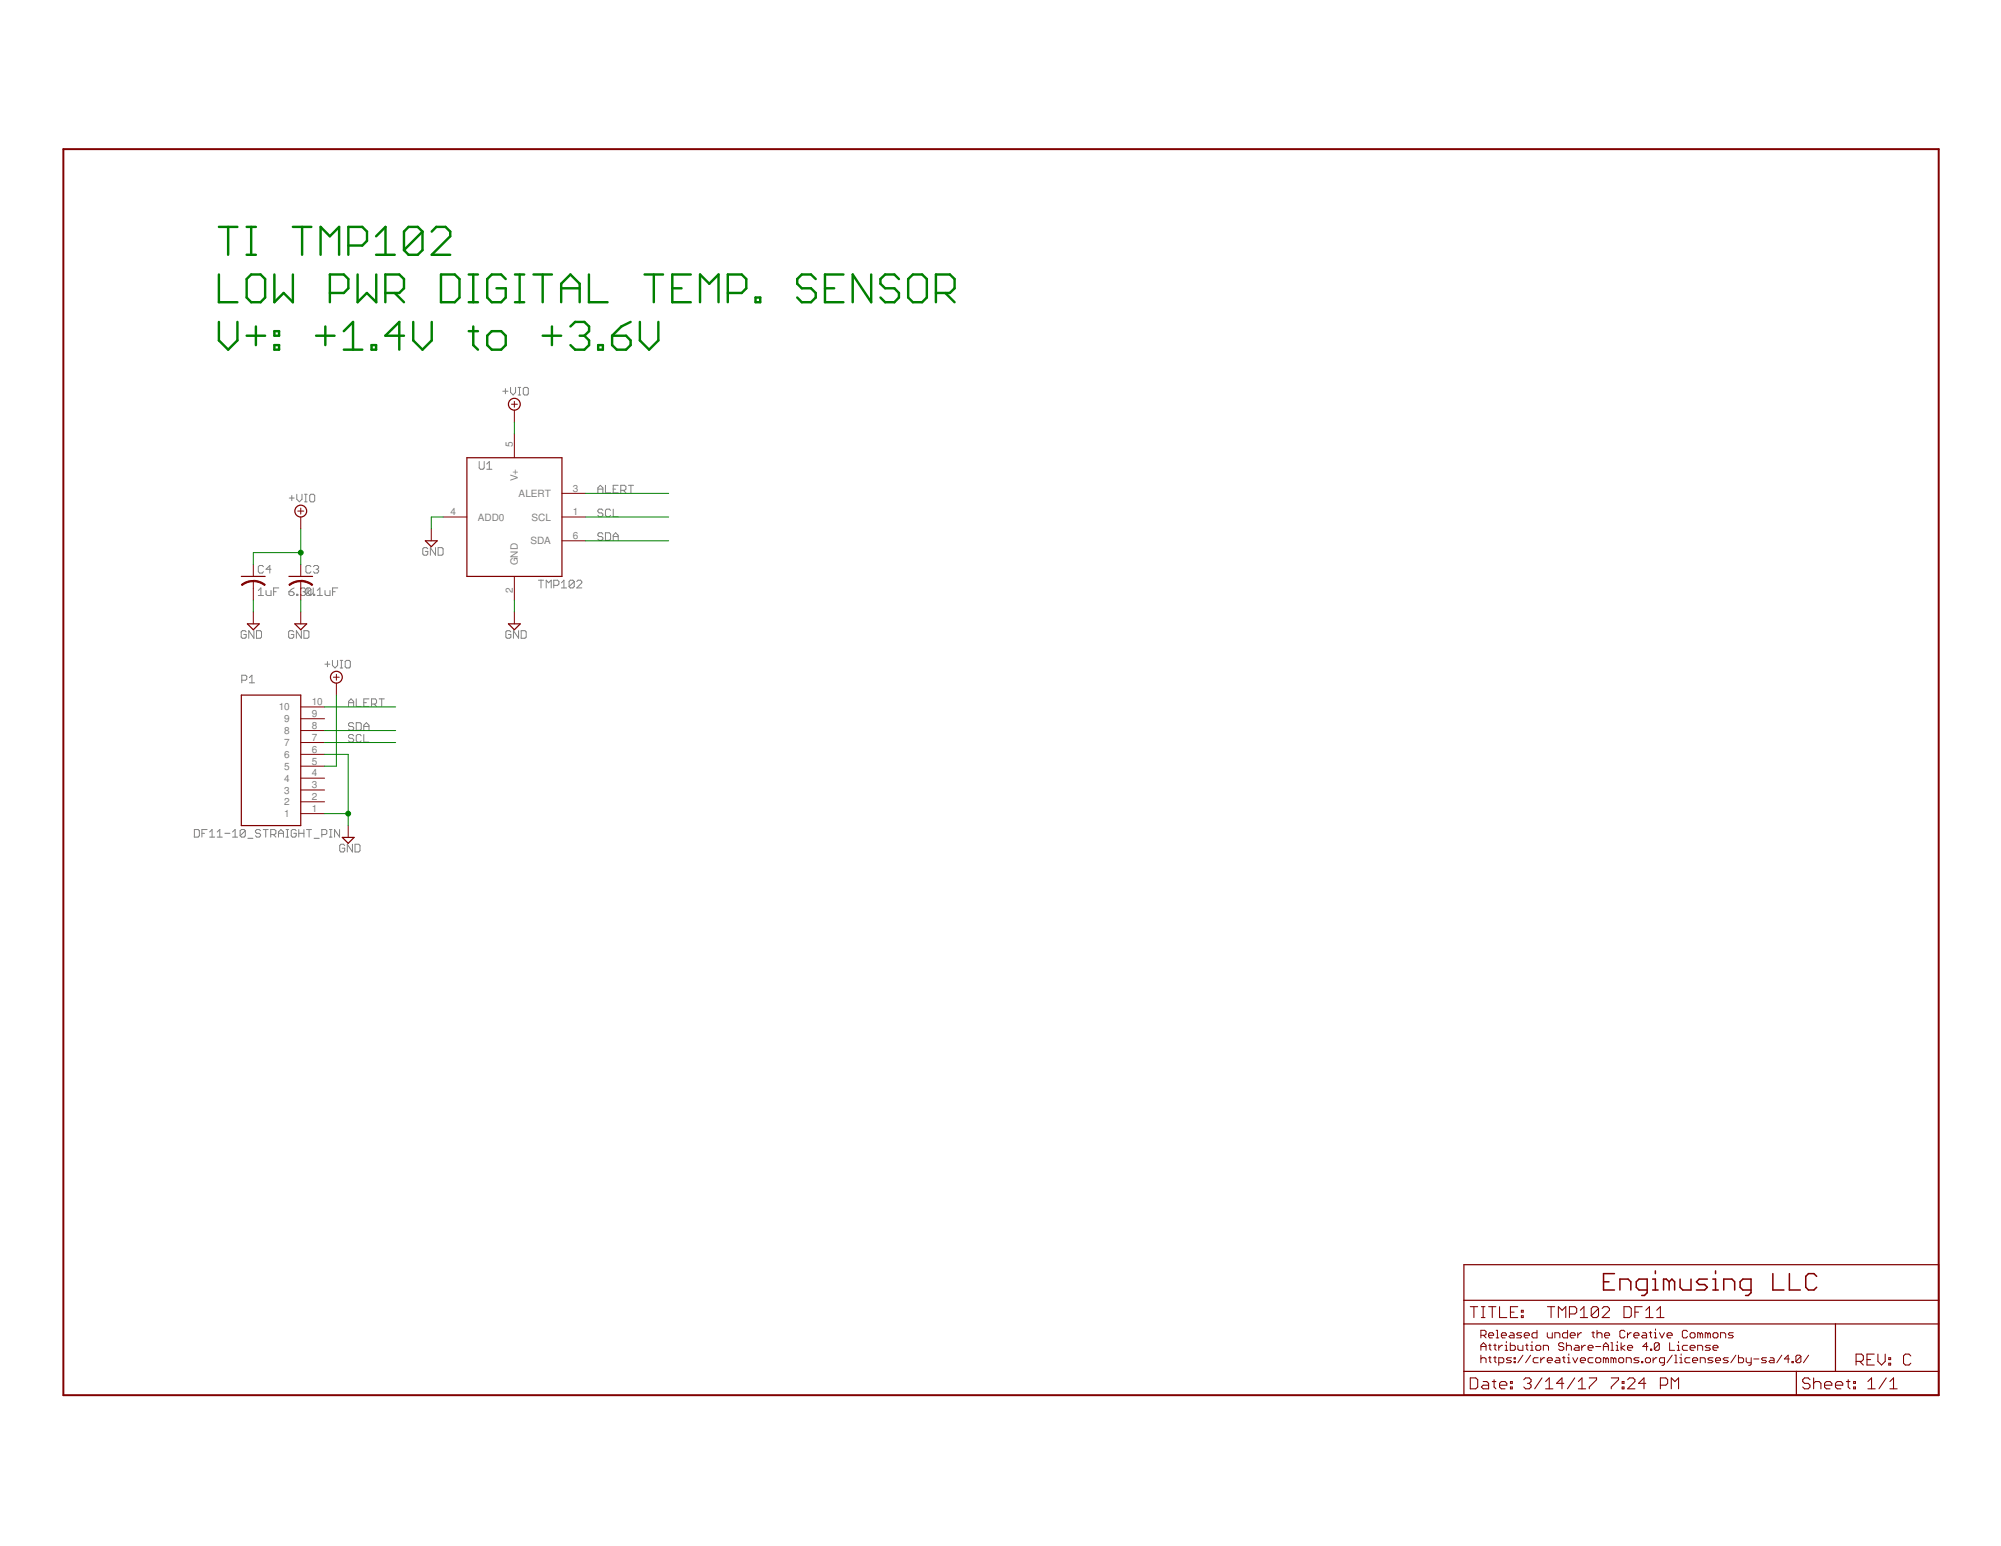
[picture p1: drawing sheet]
<svg xmlns="http://www.w3.org/2000/svg" width="279mm" height="216mm" viewBox="0 0 279 216" stroke-linecap="round" stroke-linejoin="round" font-family="sans-serif">
<defs><g id="words">
<g font-size="1.4" fill="#808080">
<text x="71.6" y="62.4" transform="rotate(-90 71.6 62.4)">5</text>
<text x="62.9" y="72">4</text>
<text x="72.3" y="67.2" transform="rotate(-90 72.3 67.2)">V+</text>
<text x="72.4" y="69.4">ALERT</text>
<text x="80" y="68.7">3</text>
<text x="80" y="72">1</text>
<text x="66.7" y="72.7">ADD0</text>
<text x="74.1" y="76">SDA</text>
<text x="74.2" y="72.7">SCL</text>
<text x="80" y="75.3">6</text>
<text x="71.6" y="82.8" transform="rotate(-90 71.6 82.8)">2</text>
<text x="72.3" y="79" transform="rotate(-90 72.3 79)">GND</text>
<text x="38.9" y="99.2">10</text>
<text x="39.7" y="100.9">9</text>
<text x="43.5" y="101.8">8</text>
<text x="43.5" y="100.1">9</text>
<text x="43.5" y="98.5">10</text>
<text x="39.7" y="107.5">5</text>
<text x="39.7" y="105.8">6</text>
<text x="39.7" y="104.2">7</text>
<text x="39.7" y="102.5">8</text>
<text x="43.5" y="106.8">5</text>
<text x="43.5" y="105.1">6</text>
<text x="43.5" y="103.5">7</text>
<text x="39.7" y="112.5">2</text>
<text x="39.7" y="110.8">3</text>
<text x="39.7" y="109.2">4</text>
<text x="43.5" y="113.4">1</text>
<text x="43.5" y="111.7">2</text>
<text x="43.5" y="110.1">3</text>
<text x="43.5" y="108.4">4</text>
<text x="39.7" y="114.1">1</text>
</g>
</g></defs>
<g fill="none" stroke="#808080" stroke-width=".14">
<path d="M70.2 54.6h.7M70.6 54.3v.7M71.3 54.1v.7l.3 .4 .4-.4v-.7M72.3 55.2h.4M72.3 54.1h.4M72.5 54.1v1.1M73.1 54.3l.1-.2h.4l.2 .2v.7l-.2 .2h-.4l-.1-.2zM36.8 79.1l-.2-.1h-.3l-.2 .1v.7l.2 .2h.3l.2-.2M37.8 79.5h-.7l.6-.5v1M40.4 69.6h.7M40.7 69.2v.7M41.4 69v.7l.4 .4 .4-.4v-.7"/>
<path d="M42.5 70.1h.4M42.5 69h.4M42.7 69v1.1M43.2 69.2l.2-.2h.4l.1 .2v.7l-.1 .2h-.4l-.2-.2zM43.4 79.1l-.2-.1h-.3l-.2 .1v.7l.2 .2h.3l.2-.2M43.8 79.1l.1-.1h.4l.2 .1v.2l-.2 .2M44.1 79.5h.2M44.3 79.5l.2 .2v.1l-.2 .2h-.4l-.1-.2M59.7 76.6l-.1-.1h-.4l-.2 .1v.8l.2 .1h.4l.1-.1v-.4h-.3M60.8 76.5v1l-.7-1v1M61.2 76.5h.5l.2 .1v.8l-.2 .1h-.5zM66.9 64.5v.8l.2 .2h.3l.2-.2v-.8"/>
<path d="M68 65.5h.7M68 64.8l.3-.3v1M83.5 68.8v-.7l.3-.3 .4 .3v.7M83.5 68.3h.7M84.2 71.3l-.2-.2h-.3l-.2 .2v.1l.2 .2h.3l.2 .2v.2l-.2 .2h-.3l-.2-.2M84.2 74.6l-.2-.2h-.3l-.2 .2v.2l.2 .1h.3l.2 .2v.2l-.2 .2h-.3l-.2-.2M84.5 67.8v1h.8M84.5 74.4h.6l.2 .2v.7l-.2 .2h-.6zM85.3 71.3l-.2-.2h-.4l-.2 .2v.7l.2 .2h.4l.2-.2M85.6 71.1v1.1h.7M85.6 75.5v-.7l.4-.4 .3 .4v.7M85.6 74.9h.7"/>
<path d="M85.6 68.3h.4M86.3 67.8h-.7v1h.7M86.7 68.5h.5l.2-.2v-.4l-.2-.1h-.5v1M87 68.5l.4 .3M87.8 67.8h.7M88.1 67.8v1M33.8 95h.5l.2-.2v-.3l-.2-.2h-.5v1.1M34.4 88.2l-.2-.1h-.4l-.1 .1v.8l.1 .1h.4l.2-.1v-.4h-.4M34.8 94.6l.4-.3v1.1M34.8 95.4h.7M35.5 88.1v1l-.8-1v1M35.8 88.1h.5l.2 .1v.8l-.2 .1h-.5z"/>
<path d="M36.1 83.2h.7M36.1 82.5l.3-.4v1.1M37.1 82.5v.5l.2 .2h.5v-.7M38.2 82.6h.4M38.9 82.1h-.7v1.1M40.3 82.6h.6l.2 .2v.2l-.2 .2h-.4l-.2-.2zM41 88.2l-.2-.1h-.3l-.2 .1v.8l.2 .1h.3l.2-.1v-.4h-.3M41.1 82.1l-.8 .5M41.4 83h.2v.2h-.2zM42 82.3l.1-.2h.4l.2 .2v.2l-.2 .1M42.1 88.1v1l-.7-1v1M42.3 82.6h.2"/>
<path d="M42.4 88.1h.6l.1 .1v.8l-.1 .1h-.6zM42.5 82.6l.2 .2v.2l-.2 .2h-.4l-.1-.2M43 82.1v.7l.4 .4 .3-.4v-.7M43.4 82.3l-.2-.2h-.3l-.2 .2v.7M43.4 82.3v.7l-.2 .2h-.3l-.2-.2M43.4 82.3l-.7 .7M43.8 83h.1v.2h-.1zM44.3 83.2h.7M44.3 82.5l.4-.4v1.1M45.4 92.8h.7M45.4 82.5v.5l.2 .2h.5v-.7M45.7 92.4v.7"/>
<path d="M46.4 92.2v.7l.4 .4 .3-.4v-.7M46.4 82.6h.4M47.2 82.1h-.8v1.1M47.5 93.3h.4M47.5 92.2h.4M47.7 92.2v1.1M48.2 92.4l.2-.2h.3l.2 .2v.7l-.2 .2h-.3l-.2-.2zM48.7 98.7v-.7l.3-.4 .4 .4v.7M48.7 98.1h.7M49.7 97.6v1.1h.7M50.8 98.1h.4M51.5 97.6h-.7v1.1h.7"/>
<path d="M51.9 98.3h.5l.2-.2v-.3l-.2-.2h-.5v1.1M52.2 98.3l.4 .4M52.9 97.6h.8M53.3 97.6v1.1M71.3 88.2l-.1-.1h-.4l-.2 .1v.8l.2 .1h.4l.1-.1v-.4h-.3M72.4 88.1v1l-.7-1v1M72.8 88.1h.5l.2 .1v.8l-.2 .1h-.5zM75.2 81h.7M75.5 81v1.1M76.3 82.1v-1.1l.3 .4 .4-.4v1.1M77.3 81.7h.6l.1-.1v-.4l-.1-.2h-.6v1.1M78.4 81.4l.3-.4v1.1"/>
<path d="M78.4 82.1h.7M80.2 81.2l-.2-.2h-.4l-.1 .2v.7M80.2 81.2v.7l-.2 .2h-.4l-.1-.2M80.2 81.2l-.7 .7M80.5 81.2l.2-.2h.4l.1 .2v.2l-.7 .7h.7M27.1 115.8h.6l.1 .2v.7l-.1 .2h-.6zM28.2 116.4h.4M28.9 115.8h-.7v1.1M29.3 116.9h.7M29.3 116.2l.3-.4v1.1M30.3 116.9h.7M30.3 116.2l.4-.4v1.1"/>
<path d="M31.4 116.4h.7M32.5 116.9h.7M32.5 116.2l.3-.4v1.1M34.2 116v.7l-.1 .2h-.4l-.2-.2M34.2 116l-.1-.2h-.4l-.2 .2v.7M34.2 116l-.7 .7M34.6 117.1h.7M36.4 116l-.2-.2h-.3l-.2 .2v.2l.2 .2h.3l.2 .1v.2l-.2 .2h-.3l-.2-.2M36.7 115.8h.7M37.1 115.8v1.1M37.8 116.5h.5l.2-.1v-.4l-.2-.2h-.5v1.1M38.2 116.5l.3 .4"/>
<path d="M38.9 116.4h.7M38.9 116.9v-.7l.3-.4 .4 .4v.7M39.9 116.9h.4M39.9 115.8h.4M40.1 115.8v1.1M41.4 116l-.2-.2h-.4l-.1 .2v.7l.1 .2h.4l.2-.2v-.3h-.4M41.7 116.4h.7M41.7 115.8v1.1M42.4 115.8v1.1M42.8 115.8h.7M43.2 115.8v1.1M43.9 117.1h.7"/>
<path d="M44.9 116.5h.6l.1-.1v-.4l-.1-.2h-.6v1.1M46 116.9h.4M46 115.8h.4M46.2 115.8v1.1M47.4 115.8v1.1l-.7-1.1v1.1M48.1 118.1l-.1-.2h-.4l-.2 .2v.7l.2 .2h.4l.1-.2v-.4h-.3M49.2 117.9v1.1l-.7-1.1v1.1M49.4 102.8l-.2-.2h-.3l-.2 .2v.1l.2 .2h.3l.2 .2v.2l-.2 .1h-.3l-.2-.1M49.4 101.1l-.2-.2h-.3l-.2 .2v.2l.2 .2h.3l.2 .1v.2l-.2 .2h-.3l-.2-.2M49.6 117.9h.5l.2 .2v.7l-.2 .2h-.5zM49.7 100.9h.6l.1 .2v.7l-.1 .2h-.6zM50.4 102.8l-.1-.2h-.4l-.2 .2v.7l.2 .1h.4l.1-.1"/>
<path d="M50.8 102.6v1h.7M50.8 102v-.7l.4-.4 .3 .4v.7M50.8 101.5h.7"/>
</g>
<path d="M8.8 20.8h261.9v174h-261.9z" fill="none" stroke="#800000" stroke-width=".28"/>
<g fill="none" stroke="#800000" stroke-width=".17">
<path d="M59.4 75.5h1.6l-.8 .8zM65.2 63.9h13.3v16.6h-13.3zM33.7 97.1h8.3v18.2h-8.3zM33.7 80.5h3.3M34.5 87.1h1.7l-.8 .8zM40.3 80.5h3.3M41.2 87.1h1.6l-.8 .8zM71 87.1h1.6l-.8 .8zM47.8 116.9h1.6l-.8 .9zM204.4 176.6h66.3v18.2h-66.3zM204.4 184.9h66.3M204.4 191.5h66.3"/>
<path d="M204.4 181.6h66.3M250.8 191.5v3.3M256.3 184.9v6.6"/>
<circle cx="71.8" cy="56.5" r=".83"/>
<circle cx="42" cy="71.4" r=".83"/>
<circle cx="47" cy="94.6" r=".83"/>
</g>
<g fill="none" stroke="#800000" stroke-width=".14">
<path d="M71.4 56.5h.8M71.8 56v.9M71.8 57.3v1.6M35.4 78.8v1.7M41.6 71.4h.8M42 71v.8M42 72.2v1.7M42 78.8v1.7M60.2 73.9v1.6M61.9 72.2h3.3M71.8 60.6v3.3M78.5 72.2h3.3"/>
<path d="M78.5 68.9h3.3M78.5 75.5h3.3M35.4 81.2v2.6M35.4 85.4v1.7M42 98.7h3.3M42 81.2v2.6M42 85.4v1.7M46.5 94.6h.9M47 94.2v.8M47 95.4v1.7M71.8 80.5v3.3M71.8 85.4v1.7"/>
<path d="M42 113.6h3.3M42 112h3.3M42 110.3h3.3M42 108.7h3.3M42 107h3.3M42 105.3h3.3M42 103.7h3.3M42 102h3.3M42 100.4h3.3M48.6 115.3v1.6M206.8 186.5h.5l.2-.2v-.4l-.2-.1h-.5v1M206.8 188.6v-.7l.3-.4 .4 .4v.7"/>
<path d="M206.8 189.3v1M206.8 189.8l.1-.2h.4l.2 .2v.5M206.8 188h.7M207.1 186.5l.4 .3M207.9 186.5h.7v-.2l-.2-.2h-.4l-.1 .2v.3l.1 .2h.4M207.9 187.9h.3M207.9 189.6h.3M208 187.7v.7l.2 .2M208 189.4v.7l.2 .2M208.6 187.9h.3M208.6 189.6h.3M208.7 187.7v.7l.2 .2"/>
<path d="M208.7 189.4v.7l.2 .2M208.9 185.8h.2v1M208.9 186.8h.4M209.3 187.9v.7M209.3 190.3h.5l.2-.2v-.3l-.2-.2h-.5v1.1M209.6 186.5h.7v-.2l-.1-.2h-.4l-.2 .2v.3l.2 .2h.4M209.8 187.9h-.2l-.3 .3M210.2 187.9h.1v.7M210.2 188.6h.3M210.3 187.3v.2M210.9 186.1h.3l.2 .2v.5h-.5l-.2-.2 .2-.1h.5M210.9 187.5v1.1h.5l.2-.2v-.4l-.2-.1h-.5"/>
<path d="M211.1 189.6h-.6l-.2 .2 .2 .2h.4l.2 .1-.2 .2h-.6M211.4 189.6h.2v.2h-.2zM211.4 190.1h.2v.2h-.2zM211.9 187.9v.5l.2 .2h.5v-.7M212.5 186.1h-.6l-.1 .2 .1 .2h.4l.2 .1-.2 .2h-.5M212.6 189.3l-.7 1M212.8 186.5h.8v-.2l-.2-.2h-.4l-.2 .2v.3l.2 .2h.4M213 187.9h.4M213.2 187.7v.7l.2 .2M213.7 187.9h.2v.7M213.7 188.6h.4M213.7 189.3l-.7 1"/>
<path d="M213.9 187.3v.2M214.6 185.8v1h-.5l-.2-.2v-.3l.2-.2h.5M214.6 187.9h.4l.1 .1v.4l-.1 .2h-.4l-.2-.2v-.4zM214.8 189.6h-.6l-.1 .2v.3l.1 .2h.6M215.1 189.6v.7M215.5 188.6v-.7h.5l.2 .1v.6M215.7 189.6h-.2l-.4 .4M216 186.1v.5l.2 .2h.5v-.7M216 190h.7v-.2l-.1-.2h-.4l-.2 .2v.3l.2 .2h.4M217.1 186.8v-.7h.5l.2 .2v.5M217.3 189.6h.3l.2 .2v.5h-.5l-.2-.2 .2-.1h.5M218.2 189.6h.3"/>
<path d="M218.4 187.7l-.2-.2h-.4l-.2 .2v.2l.2 .1h.4l.2 .2v.2l-.2 .2h-.4l-.2-.2M218.4 189.4v.7l.1 .2M218.7 188l.2-.1h.3l.2 .1v.6M218.7 187.5v1.1M218.9 185.8v1h-.5l-.2-.2v-.3l.2-.2h.5M218.9 189.6h.2v.7M218.9 190.3h.3M219.1 189.1v.2M219.2 186.5h.7v-.2l-.1-.2h-.4l-.2 .2v.3l.2 .2h.4M219.6 189.6l.3 .7 .4-.7M219.9 187.9h.4l.2 .1v.6h-.6l-.1-.2 .1-.2h.6M220.3 186.1v.7"/>
<path d="M220.7 190h.7v-.2l-.2-.2h-.3l-.2 .2v.3l.2 .2h.3M220.8 186.1h-.1l-.4 .4M220.9 187.9v.7M221.4 187.9h-.2l-.3 .3M221.7 188.2h.7v-.2l-.1-.1h-.4l-.2 .1v.4l.2 .2h.4M222.3 186.1h.3M222.4 185.9v.7l.2 .2M222.4 189.6h-.5l-.2 .2v.3l.2 .2h.5M222.8 188h.7M223 189.6h.3l.2 .2v.3l-.2 .2h-.3l-.2-.2v-.3zM223 186.3l.2-.2h.3l.2 .2v.5M223 185.8v1"/>
<path d="M223.9 188h.7M223.9 188.6v-.7l.3-.4 .4 .4v.7M224 186.5h.7v-.2l-.1-.2h-.4l-.2 .2v.3l.2 .2h.4M224.2 189.8l-.2-.2h-.1v.7M224.2 189.8l.2-.2 .2 .2v.5M224.2 189.8v.5M224.9 188.6h.4M224.9 187.5h.2v1.1M225.3 189.8l-.2-.2h-.2v.7M225.3 189.8v.5M225.3 189.8l.2-.2 .1 .2v.5M225.7 187.9h.1v.7"/>
<path d="M225.7 188.6h.3M225.8 187.3v.2M226.2 189.6h.3l.2 .2v.3l-.2 .2h-.3l-.2-.2v-.3zM226.4 187.5v1.1M226.9 185.9l-.2-.1h-.3l-.2 .1v.7l.2 .2h.3l.2-.2M226.9 187.9l-.5 .3 .5 .4M227.1 190.3v-.7h.5l.2 .2v.5M227.2 186.1v.7M227.2 188.2h.8v-.2l-.2-.1h-.4l-.2 .1v.4l.2 .2h.4M227.8 186.1h-.2l-.4 .4M228.1 186.5h.8v-.2l-.2-.2h-.4l-.2 .2v.3l.2 .2h.4M228.9 189.6h-.6l-.2 .2 .2 .2h.4l.2 .1-.2 .2h-.6"/>
<path d="M229.2 190.1h.2v.2h-.2zM229.4 186.1h.3l.2 .2v.5h-.5l-.2-.2 .2-.1h.5M229.7 189.8l.2-.2h.4l.2 .2v.3l-.2 .2h-.4l-.2-.2zM230.1 188h-.7l.5-.5v1.1M230.3 186.1h.3M230.5 185.9v.7l.1 .2M230.5 188.4h.1v.2h-.1zM230.8 189.6v.7M231 186.8h.4M231 186.1h.2v.7M231.2 185.6v.2M231.4 189.6h-.2l-.4 .4"/>
<path d="M231.7 187.7v.7l-.2 .2h-.3l-.2-.2M231.7 187.7l-.2-.2h-.3l-.2 .2v.7M231.7 187.7l-.7 .7M231.7 186.1l.4 .7 .3-.7M232.4 190.3h-.5l-.2-.2v-.3l.2-.2h.5v.9l-.2 .2h-.1M232.8 186.5h.7v-.2l-.2-.2h-.3l-.2 .2v.3l.2 .2h.3M233.1 187.5v1.1h.7M233.5 189.3l-.7 1M233.8 190.3h.4M233.8 189.3h.2v1M234.2 187.9h.2v.7M234.2 188.6h.3"/>
<path d="M234.4 187.3v.2M234.5 189.6h.2v.7M234.5 190.3h.4M234.7 189.1v.2M235.6 185.9l-.2-.1h-.3l-.2 .1v.7l.2 .2h.3l.2-.2M235.6 187.9h-.5l-.2 .1v.4l.2 .2h.5M236 189.6h-.6l-.1 .2v.3l.1 .2h.6M236 188.2h.7v-.2l-.2-.1h-.3l-.2 .1v.4l.2 .2h.3M236.2 186.1h.3l.2 .2v.3l-.2 .2h-.3l-.2-.2v-.3zM236.3 190h.7v-.2l-.1-.2h-.4l-.2 .2v.3l.2 .2h.4M237 188.6v-.7h.6l.1 .1v.6M237.4 186.3l-.2-.2h-.2v.7"/>
<path d="M237.4 186.3v.5M237.4 190.3v-.7h.5l.2 .2v.5M237.4 186.3l.2-.2 .1 .2v.5M238.5 186.3l-.2-.2h-.2v.7M238.5 186.3v.5M238.5 186.3l.2-.2 .1 .2v.5M238.8 187.9h-.5l-.2 .1 .2 .2h.4l.1 .2-.1 .2h-.6M239.2 188.2h.7v-.2l-.2-.1h-.3l-.2 .1v.4l.2 .2h.3M239.2 189.6h-.5l-.2 .2 .2 .2h.3l.2 .1-.2 .2h-.5M239.4 186.1h.3l.2 .2v.3l-.2 .2h-.3l-.2-.2v-.3zM239.5 190h.7v-.2l-.1-.2h-.4l-.2 .2v.3l.2 .2h.4M240.2 186.8v-.7h.6l.2 .2v.5"/>
<path d="M241.3 189.6h-.5l-.2 .2 .2 .2h.3l.2 .1-.2 .2h-.5M242 186.1h-.5l-.2 .2 .2 .2h.4l.1 .1-.1 .2h-.6M242.4 189.3l-.7 1M242.7 189.3v1h.6l.2-.2v-.3l-.2-.2h-.6M243.8 189.6v.5l.2 .2h.5M244.5 189.6v.9l-.2 .2h-.1M244.9 189.8h.7M246.7 189.6h-.6l-.1 .2 .1 .2h.4l.2 .1-.2 .2h-.5M247.2 189.6h.3l.2 .2v.5h-.5l-.2-.2 .2-.1h.5M248.8 189.3l-.7 1M249.9 189.8h-.7l.5-.5v1M250.2 190.1h.2v.2h-.2z"/>
<path d="M251.5 189.4v.7l-.2 .2h-.4l-.1-.2M251.5 189.4l-.2-.1h-.4l-.1 .1v.7M251.5 189.4l-.7 .7M252.5 189.3l-.7 1"/>
</g>
<g fill="#800000" stroke="#800000" stroke-width=".14">
<path d="M42 81a2.6 2.6 0 0 1 1.7 .6l-.1 .2a2.64 2.64 0 0 0-1.6-.6z" fill-rule="evenodd"/>
<path d="M40.3 81.6a2.43 2.43 0 0 1 1.7-.5v.1a2.45 2.45 0 0 0-1.6 .6z" fill-rule="evenodd"/>
<path d="M35.4 81a2.6 2.6 0 0 1 1.6 .6l-.1 .2a2.64 2.64 0 0 0-1.5-.6z" fill-rule="evenodd"/>
<path d="M33.7 81.6a2.43 2.43 0 0 1 1.7-.5v.1a2.45 2.45 0 0 0-1.6 .6z" fill-rule="evenodd"/>
</g>
<g fill="none" stroke="#800000" stroke-width=".15">
<path d="M205.3 192.4h.8l.2 .3v1l-.2 .3h-.8zM205.3 182.5h1M205.8 182.5v1.5M206.8 182.5h.5M206.8 184h.5M207.1 192.9h.5l.3 .3v.8h-.8l-.3-.3 .3-.3h.8M207.1 182.5v1.5M207.9 182.5h1M208.4 192.9h.5M208.4 182.5v1.5M208.6 192.7v1l.3 .3M209.4 193.4h1v-.2l-.3-.3h-.5l-.2 .3v.5l.2 .3h.5"/>
<path d="M209.4 182.5v1.5h1M210.9 193.7h.3v.3h-.3zM210.9 192.9h.3v.3h-.3zM210.9 183.2h.5M211.9 182.5h-1v1.5h1M212.4 183.7h.3v.3h-.3zM212.4 183h.3v.2h-.3zM212.8 192.7l.2-.3h.5l.3 .3v.2l-.3 .3M213.3 193.2h.2M213.5 193.2l.3 .2v.3l-.3 .3h-.5l-.2-.3M215.3 192.4l-1 1.6M215.8 194h1"/>
<path d="M215.8 192.9l.5-.5v1.6M216.1 182.5h1M216.6 182.5v1.5M217.6 184v-1.5l.5 .5 .5-.5v1.5M218.4 193.2h-1.1l.8-.8v1.6M219.1 183.5h.8l.3-.3v-.5l-.3-.2h-.8v1.5M219.9 192.4l-1 1.6M220.4 194h1M220.4 192.9l.5-.5v1.6M220.7 184h1M220.7 183l.5-.5v1.5M221.9 192.4h1v.3l-1 1v.3"/>
<path d="M223.2 182.7l-.3-.2h-.5l-.2 .2v1M223.2 182.7v1l-.3 .3h-.5l-.2-.3M223.2 182.7l-1 1M223.7 182.7l.3-.2h.5l.2 .2v.3l-1 1h1M225 192.4h1v.3l-1 1v.3M226.5 193.7h.3v.3h-.3zM226.5 192.9h.3v.3h-.3zM226.8 182.5h.7l.3 .2v1l-.3 .3h-.7zM227.3 192.7l.2-.3h.5l.3 .3v.2l-1 1.1h1M228.3 183.2h.5M229.3 182.5h-1v1.5M229.8 193.2h-1l.8-.8v1.6"/>
<path d="M229.8 184h1M229.8 183l.5-.5v1.5M231.3 183l.5-.5v1.5M231.3 184h1M231.8 193.4h.8l.3-.2v-.5l-.3-.3h-.8v1.6M233.4 194v-1.6l.5 .5 .5-.5v1.6M252.7 192.7l-.2-.3h-.5l-.3 .3v.2l.3 .3h.5l.2 .2v.3l-.2 .3h-.5l-.3-.3M253.2 193.2l.3-.3h.5l.3 .3v.8M253.2 192.4v1.6M254.8 193.4h1v-.2l-.3-.3h-.5l-.2 .3v.5l.2 .3h.5M256.3 193.4h1v-.2l-.3-.3h-.5l-.2 .3v.5l.2 .3h.5M257.8 192.9h.5"/>
<path d="M258.1 192.7v1l.2 .3M258.8 193.7h.3v.3h-.3zM258.8 192.9h.3v.3h-.3zM259.2 190.1h.7l.3-.2v-.5l-.3-.3h-.7v1.5M259.7 190.1l.5 .5M260.7 189.9h.5M260.8 194h1M260.8 192.9l.5-.5v1.6M261.7 189.1h-1v1.5h1M262.2 189.1v1l.5 .5 .5-.5v-1M263.4 192.4l-1 1.6M263.7 190.4h.3v.2h-.3z"/>
<path d="M263.7 189.6h.3v.3h-.3zM263.9 194h1M263.9 192.9l.5-.5v1.6M266.8 189.4l-.2-.3h-.6l-.2 .3v1l.2 .2h.6l.2-.2"/>
</g>
<g fill="none" stroke="#800000" stroke-width=".21">
<path d="M223.9 179h.8M225.4 177.9h-1.5v2.2h1.5M230.8 178.6h.3v1.5M231.1 177.5v.4M233.1 179l-.4-.4h-.4v1.5M233.1 179v1.1M233.1 179l.3-.4 .4 .4v1.1M234.6 178.6v1.2l.4 .3h1.1v-1.5M238.4 178.6h-1.1l-.4 .4 .4 .4h.7l.4 .4-.4 .3h-1.1M239.2 178.6h.3v1.5M239.5 177.5v.4M247.5 177.9v2.2h1.6"/>
<path d="M249.9 177.9v2.2h1.5M253.7 178.2l-.4-.3h-.8l-.4 .3v1.6l.4 .3h.8l.4-.3M226.2 180.1v-1.5h1.1l.4 .4v1.1M230 180.1h-1.1l-.4-.3v-.8l.4-.4h1.1v1.9l-.4 .4h-.4M230.8 180.1h.7M239.2 180.1h.7M240.7 180.1v-1.5h1.1l.4 .4v1.1M244.5 180.1h-1.1l-.4-.3v-.8l.4-.4h1.1v1.9l-.4 .4h-.4"/>
</g>
<g fill="none" stroke="#008000" stroke-width=".34">
<path d="M30.6 31.7h2.5M30.6 38.3v3.9h2.5M31.9 31.7v3.9M34.4 31.7h1.3M34.4 35.6h1.3M34.4 39l.7-.7h1.3l.6 .7v2.6l-.6 .6h-1.3l-.7-.6zM35.1 31.7v3.9M38.3 38.3v3.9l1.3-1.3 1.3 1.3v-3.9M40.9 31.7h2.6M42.2 31.7v3.9M44.8 35.6v-3.9l1.3 1.3 1.2-1.3v3.9M48.6 34.3h2l.6-.7v-1.3l-.6-.6h-2v3.9"/>
<path d="M49.9 38.3v3.9l1.3-1.3 1.3 1.3v-3.9M52.5 35.6h2.6M52.5 33l1.3-1.3v3.9M59 32.3l-.7-.6h-1.3l-.6 .6v2.6M59 32.3v2.6l-.7 .7h-1.3l-.6-.7M59 32.3l-2.6 2.6M60.3 32.3l.6-.6h1.3l.7 .6v.7l-2.6 2.6h2.6M61.6 38.3h1.9l.7 .7v2.6l-.7 .6h-1.9zM65.4 38.3h1.3M66.1 38.3v3.9M70.6 39l-.6-.7h-1.3l-.7 .7v2.6l.7 .6h1.3l.6-.6v-1.3h-1.3M71.9 38.3h1.3"/>
<path d="M72.6 38.3v3.9M74.5 38.3h2.6M75.8 38.3v3.9M82.2 38.3v3.9h2.6M90 38.3h2.6M91.3 38.3v3.9M96.5 38.3h-2.6v3.9h2.6M113.9 39l-.7-.7h-1.2l-.7 .7v.6l.7 .7h1.2l.7 .6v.7l-.7 .6h-1.2l-.7-.6M117.8 38.3h-2.6v3.9h2.6M121.6 38.3v3.9l-2.5-3.9v3.9M125.5 39l-.6-.7h-1.3l-.7 .7v.6l.7 .7h1.3l.6 .6v.7l-.6 .6h-1.3l-.7-.6M126.8 39l.7-.7h1.3l.6 .7v2.6l-.6 .6h-1.3l-.7-.6z"/>
<path d="M30.6 45v2.5l1.3 1.3 1.2-1.3v-2.5M34.4 46.9h2.6M35.7 45.6v2.6M38.3 46.2h.7v.7h-.7zM38.3 48.2h.7v.6h-.7zM44.1 46.9h2.6M45.4 45.6v2.6M46.1 40.9h1.9l.6-.6v-1.3l-.6-.7h-1.9v3.9M48 48.8h2.6M48 46.2l1.3-1.2v3.8M51.9 48.2h.6v.6h-.6zM53.8 40.9h2l.6-.6v-1.3l-.6-.7h-2v3.9"/>
<path d="M55.1 40.9l1.3 1.3M56.4 46.9h-2.6l2-1.9v3.8M57.7 45v2.5l1.3 1.3 1.3-1.3v-2.5M65.4 42.2h1.3M65.4 46.2h1.3M66.1 45.6v2.6l.6 .6M68.7 46.2h1.3l.6 .7v1.3l-.6 .6h-1.3l-.7-.6v-1.3zM71.9 42.2h1.3M75.8 46.9h2.6M77.1 45.6v2.6M78.4 40.3h2.5M78.4 42.2v-2.6l1.3-1.3 1.2 1.3v2.6"/>
<path d="M79.7 45.6l.6-.6h1.3l.7 .6v.6l-.7 .7M80.9 46.9h.7M81.6 46.9l.7 .6v.7l-.7 .6h-1.3l-.6-.6M83.5 48.2h.7v.6h-.7zM85.5 46.9h1.9l.7 .6v.7l-.7 .6h-1.3l-.6-.6zM88.1 45l-1.3 .6-1.3 1.3M89.3 45v2.5l1.3 1.3 1.3-1.3v-2.5M93.9 40.3h1.3M97.7 42.2v-3.9l1.3 1.3 1.3-1.3v3.9M101.6 40.9h2l.6-.6v-1.3l-.6-.7h-2v3.9M105.5 41.6h.7v.6h-.7zM115.2 40.3h1.3"/>
<path d="M130.7 40.9h1.9l.7-.6v-1.3l-.7-.7h-1.9v3.9M132 40.9l1.3 1.3"/>
</g>
<g fill="none" stroke="#008000" stroke-width=".14">
<path d="M71.8 58.9v1.7M42 73.9v4.9M42 77.2h-6.6v1.6M61.9 72.2h-1.7v1.7M81.8 72.2h11.6M81.8 75.5h11.6M81.8 68.9h11.6M35.4 83.8v1.6M42 83.8v1.6M45.3 98.7h9.9M47 97.1v9.9h-1.7M71.8 83.8v1.6"/>
<path d="M45.3 113.6h3.3M45.3 105.3h3.3v10M45.3 103.7h9.9M45.3 102h9.9"/>
</g>
<g fill="#008000" stroke="#008000" stroke-width=".14">
<circle cx="48.6" cy="113.6" r=".34"/>
<circle cx="42" cy="77.2" r=".34"/>
</g>
<use href="#words"/>
</svg>
